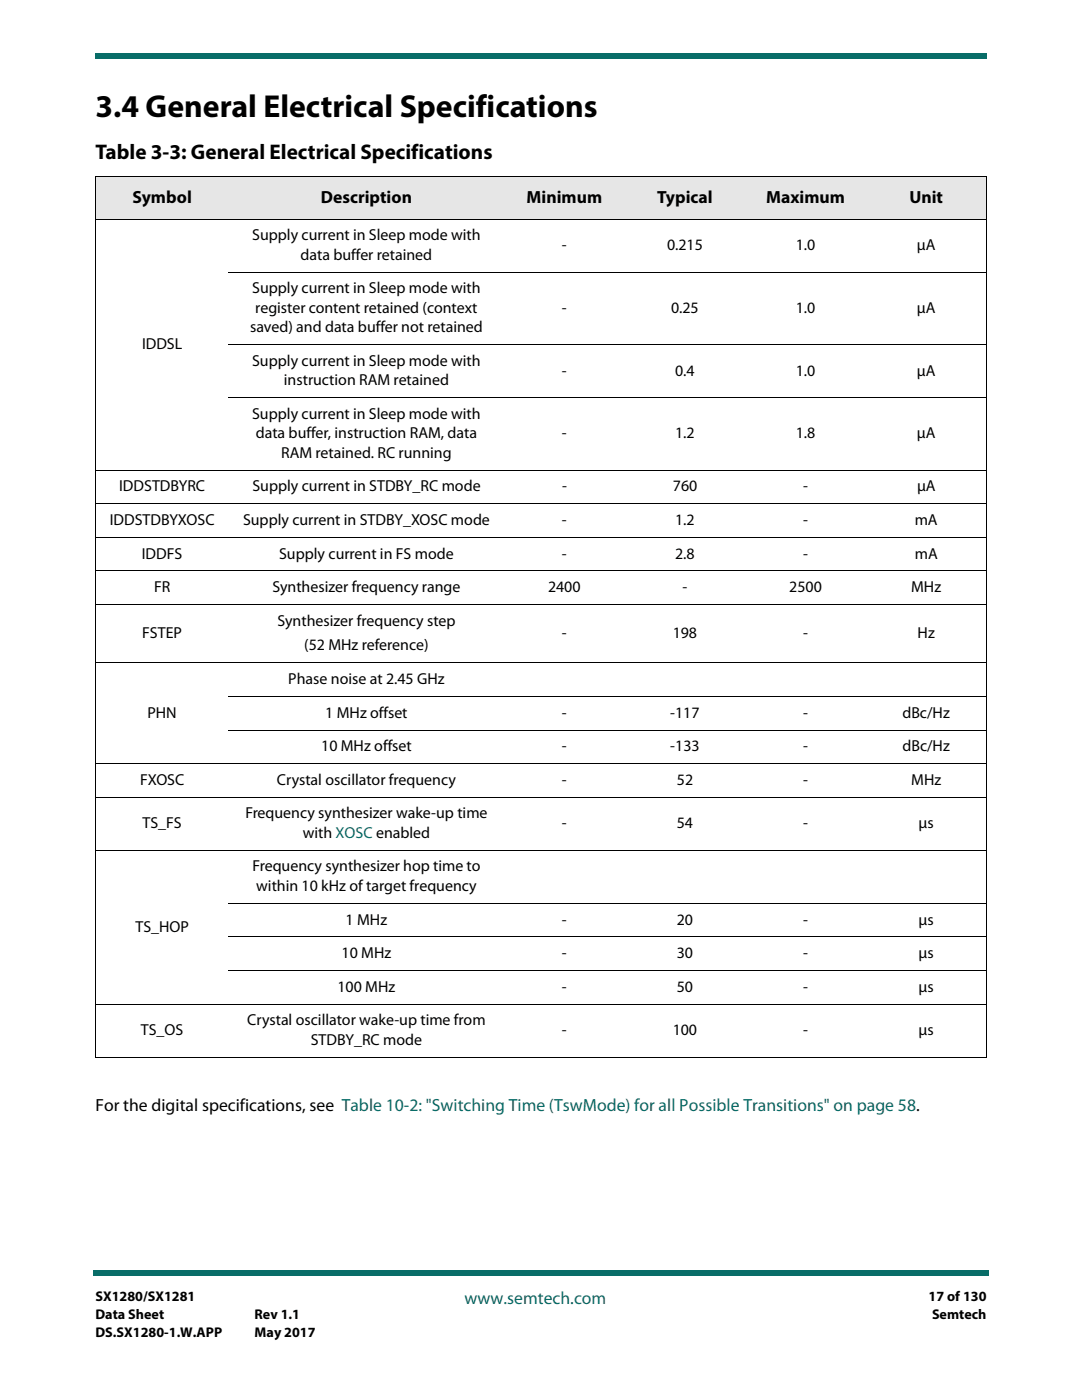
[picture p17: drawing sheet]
<svg xmlns="http://www.w3.org/2000/svg" width="216mm" height="279mm" viewBox="0 0 216 279" stroke-linecap="round" stroke-linejoin="round" font-family="sans-serif">
<defs><g id="words">
<text font-size="6.3" x="19" y="23.3">3.4 General Electrical Specifications</text>
<text font-size="4.2" x="19" y="31.8">Table 3-3: General Electrical Specifications</text>
<g font-size="3.5">
<text x="26.4" y="40.4">Symbol</text>
<text x="64" y="40.4">Description</text>
<text x="105.1" y="40.4">Minimum</text>
<text x="131.1" y="40.4">Typical</text>
<text x="152.9" y="40.4">Maximum</text>
<text x="181.5" y="40.4">Unit</text>
<text x="19" y="221.8">For the digital specifications, see Table 10-2: &quot;Switching Time (TswMode) for all Possible Transitions&quot; on page 58.</text>
</g>
<text font-size="3.5" fill="#086d68" x="92.7" y="260.2">www.semtech.com</text>
<g font-size="3.2">
<text x="50.3" y="48">Supply current in Sleep mode with</text>
<text x="60" y="51.9">data buffer retained</text>
<text x="112.1" y="49.9">-</text>
<text x="133.1" y="49.9">0.215</text>
<text x="158.8" y="49.9">1.0</text>
<text x="183" y="49.9">μA</text>
<text x="50.3" y="58.6">Supply current in Sleep mode with</text>
<text x="50.9" y="62.4">register content retained (context</text>
<text x="112.1" y="62.4">-</text>
<text x="133.9" y="62.4">0.25</text>
<text x="158.8" y="62.4">1.0</text>
<text x="183" y="62.4">μA</text>
<text x="28.3" y="69.7">IDDSL</text>
<text x="49.9" y="66.3">saved) and data buffer not retained</text>
<text x="50.3" y="73">Supply current in Sleep mode with</text>
<text x="56.6" y="76.9">instruction RAM retained</text>
<text x="112.1" y="75">-</text>
<text x="134.7" y="75">0.4</text>
<text x="158.8" y="75">1.0</text>
<text x="183" y="75">μA</text>
<text x="50.3" y="83.6">Supply current in Sleep mode with</text>
<text x="51.1" y="87.5">data buffer, instruction RAM, data</text>
<text x="112.1" y="87.5">-</text>
<text x="134.7" y="87.5">1.2</text>
<text x="158.8" y="87.5">1.8</text>
<text x="183" y="87.5">μA</text>
<text x="56.1" y="91.4">RAM retained. RC running</text>
<text x="23.8" y="98.1">IDDSTDBYRC</text>
<text x="50.4" y="98.1">Supply current in STDBY_RC mode</text>
<text x="112.1" y="98.1">-</text>
<text x="134.3" y="98.1">760</text>
<text x="160.3" y="98.1">-</text>
<text x="183" y="98.1">μA</text>
<text x="21.9" y="104.8">IDDSTDBYXOSC</text>
<text x="48.5" y="104.8">Supply current in STDBY_XOSC mode</text>
<text x="112.1" y="104.8">-</text>
<text x="134.7" y="104.8">1.2</text>
<text x="160.3" y="104.8">-</text>
<text x="182.5" y="104.8">mA</text>
<text x="28.3" y="111.5">IDDFS</text>
<text x="55.7" y="111.5">Supply current in FS mode</text>
<text x="112.1" y="111.5">-</text>
<text x="134.7" y="111.5">2.8</text>
<text x="160.3" y="111.5">-</text>
<text x="182.5" y="111.5">mA</text>
<text x="30.7" y="118.2">FR</text>
<text x="54.4" y="118.2">Synthesizer frequency range</text>
<text x="109.3" y="118.2">2400</text>
<text x="136.2" y="118.2">-</text>
<text x="157.5" y="118.2">2500</text>
<text x="181.8" y="118.2">MHz</text>
<text x="55.3" y="124.9">Synthesizer frequency step</text>
<text x="28.4" y="127.4">FSTEP</text>
<text x="60.7" y="129.8">(52 MHz reference)</text>
<text x="112.1" y="127.4">-</text>
<text x="134.2" y="127.4">198</text>
<text x="160.2" y="127.4">-</text>
<text x="183.1" y="127.4">Hz</text>
<text x="57.5" y="136.5">Phase noise at 2.45 GHz</text>
<text x="29.4" y="143.2">PHN</text>
<text x="64.9" y="143.2">1 MHz offset</text>
<text x="112.1" y="143.2">-</text>
<text x="133.7" y="143.2">-117</text>
<text x="160.2" y="143.2">-</text>
<text x="180.1" y="143.2">dBc/Hz</text>
<text x="64.1" y="149.9">10 MHz offset</text>
<text x="112.1" y="149.9">-</text>
<text x="133.8" y="149.9">-133</text>
<text x="160.3" y="149.9">-</text>
<text x="180.1" y="149.9">dBc/Hz</text>
<text x="27.9" y="156.6">FXOSC</text>
<text x="55.3" y="156.6">Crystal oscillator frequency</text>
<text x="112.1" y="156.6">-</text>
<text x="135.1" y="156.6">52</text>
<text x="160.3" y="156.6">-</text>
<text x="181.8" y="156.6">MHz</text>
<text x="28.4" y="165.3">TS_FS</text>
<text x="49" y="163.3">Frequency synthesizer wake-up time</text>
<text x="60.4" y="167.2">with XOSC enabled</text>
<text x="112.1" y="165.3">-</text>
<text x="135" y="165.3">54</text>
<text x="160.3" y="165.3">-</text>
<text x="183.3" y="165.3">μs</text>
<text x="50.4" y="173.9">Frequency synthesizer hop time to</text>
<text x="51.1" y="177.8">within 10 kHz of target frequency</text>
<text x="27" y="185.9">TS_HOP</text>
<text x="69" y="184.5">1 MHz</text>
<text x="112.1" y="184.5">-</text>
<text x="135.1" y="184.5">20</text>
<text x="160.3" y="184.5">-</text>
<text x="183.3" y="184.5">μs</text>
<text x="68.2" y="191.2">10 MHz</text>
<text x="112.1" y="191.2">-</text>
<text x="135" y="191.2">30</text>
<text x="160.3" y="191.2">-</text>
<text x="183.3" y="191.2">μs</text>
<text x="67.3" y="197.9">100 MHz</text>
<text x="112.1" y="197.9">-</text>
<text x="135" y="197.9">50</text>
<text x="160.3" y="197.9">-</text>
<text x="183.3" y="197.9">μs</text>
<text x="28.1" y="206.5">TS_OS</text>
<text x="49.3" y="204.6">Crystal oscillator wake-up time from</text>
<text x="62" y="208.5">STDBY_RC mode</text>
<text x="112.1" y="206.5">-</text>
<text x="134.2" y="206.5">100</text>
<text x="160.3" y="206.5">-</text>
<text x="183.3" y="206.5">μs</text>
</g>
<g font-size="2.8">
<text x="19" y="259.7">SX1280/SX1281</text>
<text x="19" y="263.2">Data Sheet</text>
<text x="50.8" y="263.2">Rev 1.1</text>
<text x="185.3" y="259.7">17 of 130</text>
<text x="186" y="263.2">Semtech</text>
<text x="19" y="266.7">DS.SX1280-1.W.APP</text>
<text x="50.8" y="266.7">May 2017</text>
</g>
</g></defs>
<g fill="#086d68">
<path d="M18.5 253.5h.5v1h-.5z"/>
<path d="M19 253.5h178.4v1h-178.4z"/>
</g>
<path d="M19 6.4h177.8v9.5h-177.8z" fill="#fff"/>
<g fill="#086d68">
<path d="M19 10.6v1z"/>
<path d="M19 10.6h177.8v1h-177.8z"/>
</g>
<g fill="#e6e6e6">
<path d="M19 35.3h26.7v8.4h-26.7z"/>
<path d="M45.7 35.3h54.9v8.4h-54.9z"/>
<path d="M100.6 35.3h24v8.4h-24z"/>
<path d="M124.6 35.3h24.1v8.4h-24.1z"/>
<path d="M148.7 35.3h24.1v8.4h-24.1z"/>
<path d="M172.8 35.3h24v8.4h-24z"/>
</g>
<g fill="none" stroke="#000" stroke-width=".2">
<path d="M19 35.3h177.9M19 35.4v175.5M196.8 35.4v175.5M19 43.7h177.9M45.7 54.3h151.2M45.7 68.8h151.2M45.7 79.4h151.2M19 93.8h177.9M19 100.5h177.9M19 107.3h177.9M19 113.9h177.9M19 120.6h177.9"/>
<path d="M19 132.3h177.9M45.7 139h151.2M19 152.4h177.9M19 159.1h177.9M45.7 145.7h151.2M19 169.7h177.9M45.7 180.3h151.2M45.7 187h151.2M45.7 193.7h151.2M19 200.4h177.9M19 211h177.9"/>
</g>
<use href="#words"/>
</svg>
